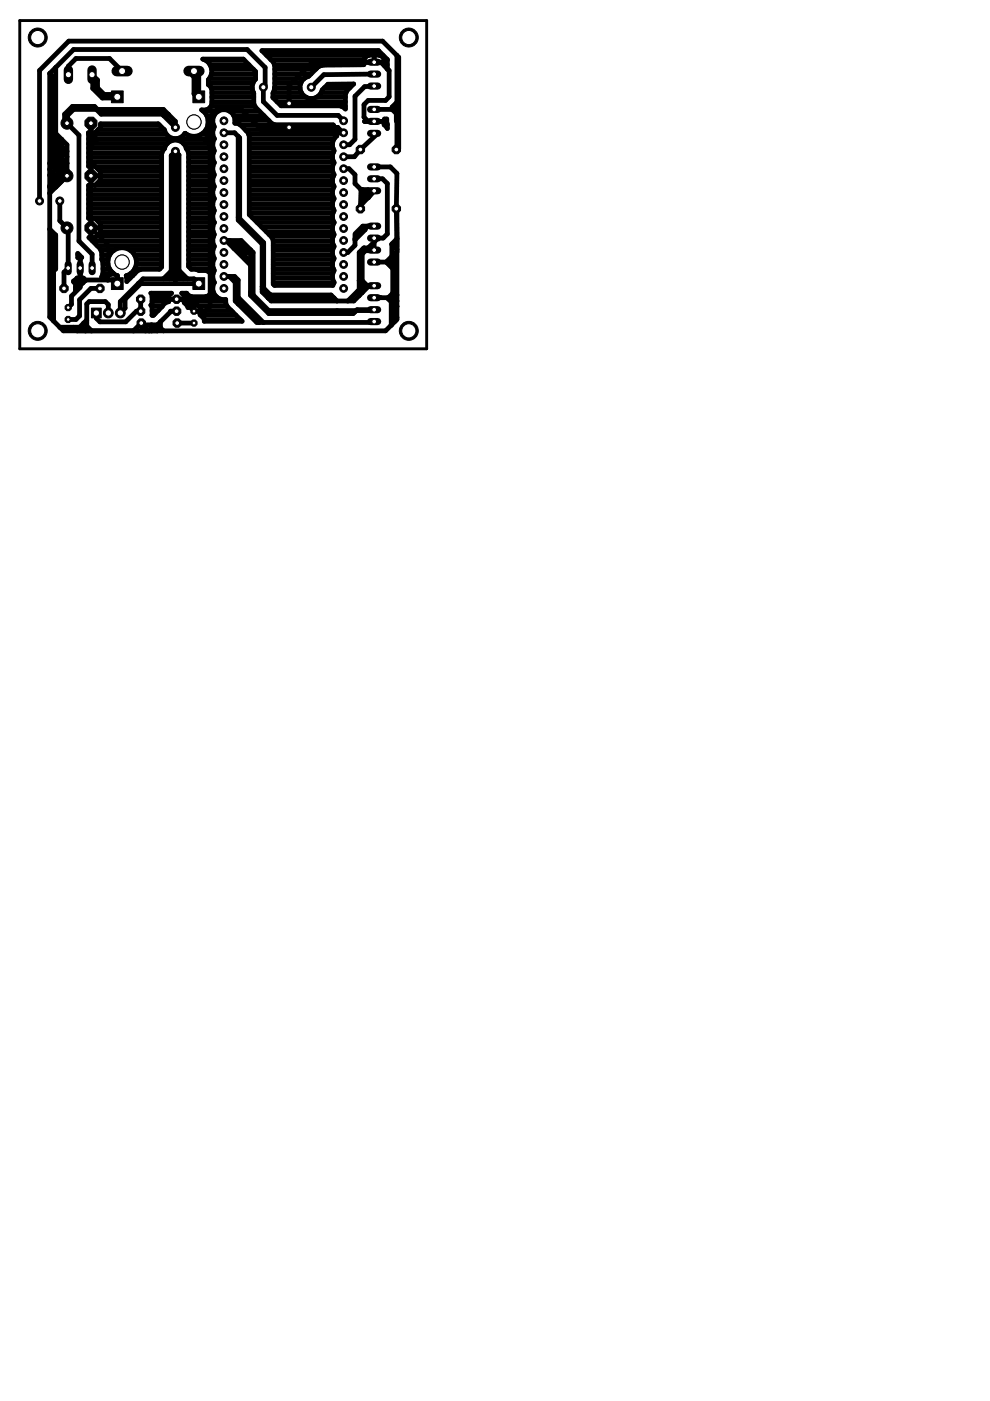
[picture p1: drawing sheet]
<svg xmlns="http://www.w3.org/2000/svg" width="210mm" height="297mm" viewBox="0 0 210 297" stroke-linecap="round" stroke-linejoin="round" font-family="sans-serif">
<g fill="none" stroke="#000" stroke-width="1">
<path d="M10.5 15.6v51.6l.9 .9M10.5 15.6l.7 .6v19.1M11.8 14.3l3.8-3.8h36.8l3.8 3.8v3.8l-.4 .4v3l3 3h12.9l1.2 1.1M11.8 14.3l-1.3 1.3M11.8 14.3v21.6M19.5 15.8l.8 .8v1.6l1.8 1.8h2.4l.1-.1 .3 .3v.3l-.3 .3h-2.9l-2-2v-2h.9l.1 .2v2.4l1.2 1.3h1.3M25.9 15.1l-2.7-2.7h-7.1l-1.6 1.6v1.8M41.3 14.9l-.2 .2v4.8l.5 .5v-4.8M41.5 15.5l.6 .6M41.6 16.8l-1.9-1.7 .2-.2h2.1l.1 .2v5.4M43.5 12.7h8.3M44.2 17.7h9.4"/>
<path d="M44.4 16.7h9.8M44.5 13.7h8.2M44.8 18.6h8.7M44.8 15.7h9.4M44.9 14.7h8.8M44.9 19.6h8.8M56.5 11.7h21.6M57.5 12.7h19.6M57.9 19.6h6M58.2 13.7h18.6M58.2 18.6h5.4M58.3 17.7h5.5"/>
<path d="M58.3 16.7h6.2M58.3 15.7h7.7M58.3 14.7h8.6M67.5 14.1h.1M68.1 19.6h5.3M68.2 13.8l9-.1a1.52 1.52 0 0 1 1.2-2h1.8a1.51 1.51 0 0 1 1.2 2.1l.7 .9v-2.1l-1.8-1.8h-24.8l2.5 2.4 .3 .7v4.6l-.4 1.3v.9l1.7 1.7h12.5l.8 .4 .3 .3v-3.1l.3-.7 1.5-1.5-5.5 .1-1.2 1.1a2.4 2.4 0 0 1-4 1.2 2.4 2.4 0 0 1 1.1-4l2.1-2.1M68.2 13.8h.1M68.2 13.8l-.7 .3M68.7 18.6h5.5M77 13.2h4.6M79.3 13.2l-13.2 .1-4.8 4.8v3.8M79.3 13.2l1.6 .1 1.6 1.6v5.6l-.8 .8h-3.6l-.9 .9v2.6l.9 .9"/>
<path d="M79.3 11.7l.1 .1M79.3 13.2h.1M79.3 11.7v1.5M79.3 12.7h.1M79.3 18.2l-2 .2-2 2v9.1l-1.2 1.2h-1.2M79.3 15.7l-10.6 .1-2.7 2.7M80.6 11.7h.6M81.5 13.7h.6M81.5 12.7h.6M84.2 11.8v19.8l-.2 .1 .5-.2v-19.4l-3.4-3.4h-66.5l-6.2 6.2v27.7M10.5 37.1l1.2 1.2M10.5 34.6l1.3 1.3"/>
<path d="M10.5 35.9l1.8 1.8M10.5 39.7h1.3M10.7 37.3h3.5M11.7 38.3l-1.2 1.1M11.8 35.9l.9 .9M11.8 28.3l1.3 1.2M12.3 37.7l-.6 .6M12.7 34.6l1.5 1.4-1.1 1.1M12.7 30.8h.2l1.3 1.3M12.7 33.4h.2l1.3 1.2h-1.1M13.1 29.5l-.4 .4v7.4l-.4 .4M13.1 29.5l1.1 1.2v6.6"/>
<path d="M13.1 29.5v7.8l-2.4 2.4M13.1 32.1l1.1 1.1M14.2 37.3l-3.7 3.7M18.8 34.4h15.5M18.8 33.4h15.5M18.8 32.4h15.5M18.8 31.4h16.1M18.8 30.4h16.7M18.8 29.4h26.6M18.8 28.5h16.5M19.3 37.3h.1M19.3 38.3h.1"/>
<path d="M19.3 29.5h25.3M19.3 28.3l1.3 1.2-1.3 1.3M19.3 36.3v.1M19.3 26.1v2.1M19.3 35.3v4M19.3 26.1h.1M19.3 35.3v.1M19.3 27.5h.1M19.3 26.5h.1M20.2 39.3h14.1M20.2 35.3h14.1M20.4 23.2l1 1h14.3l-.3 .3h-.8"/>
<path d="M20.8 27.5h14M21.1 38.3h13.2M21.2 36.3h13.1M21.3 37.3h-2M21.3 26.5h12.5M21.3 37.3h13M34.6 24.5v-.4l-.2-.3h-13.1l-1.3-1.2h-4.7l-1.6 1.6v1.4l3 3.1v22.4l2.8 2.8v2.9M34.6 24.5l2.6 2.5v-1.3l-2.6-2.5h-19l-1.3 1.3v1.5l-.1 .1M37.2 32.1v28M37.2 32.1l-.9 .9v25.7l-.4 .4M37.2 32.1l.8 .8v26.2M38.9 30.4h6.2"/>
<path d="M39.1 28.5h.5M39.5 31.4h5.7M40 32.4h5.3M40 39.3h5.3M40 38.3h5.1M40 37.3h5.3M40 36.3h5.2M40 35.3h5.1M40 34.4h5.4M40 33.4h5.1M42.7 28.5h2.4M43.1 23.6h3.2"/>
<path d="M43.7 27.5h1.5M43.8 24.5h1.6M44.1 26.5h1.2M44.1 26.3a3 3 0 0 1-4.9 2 2.4 2.4 0 0 1-2.4 1.1 2.4 2.4 0 0 1-2-1.9l-1.3-1.3h-12.2v.8l-1.2 1.2h-1.4l.1 7.1h1.3l1.2 1.1v1.7l-1.2 1.2h-1.3v7h1.3l1.2 1.2v1.7l-1.2 1.2h-1.2l2.4 2.4 .3 .7v1.5l.2 .6v2.4l-.3 .7h.7l.7 .7 .1-1 .4-.3h.9l-.3-.1M44.1 25.5a2.84 2.84 0 0 0-1.4-2.2 1.71 1.71 0 0 0 2.2-1.2v-3.1l-.2-.6-.5-.5v-1a2.63 2.63 0 0 0-1.2-4.4h8.6l2.6 2.7v1.6a2.32 2.32 0 0 0-.4 3v2.1l.3 .8 3.5 3.5 .8 .3M44.1 25.5h1M44.6 24.7l1.5-1.5h5l5 5h16.8M44.6 24.7v40.3l-1.1 1h-2.4M44.6 24.7l-.5 .4v2M44.6 28.5l-1.1 1v.3l1.1 1M44.7 22.6h9.4M44.9 21.6h8.9"/>
<path d="M44.9 20.6h8.9M45.4 29.4l-.3-.8v-.9l.3-.8a2.39 2.39 0 0 1 1.7-3.7 2.39 2.39 0 0 1 2.7 2.9l1.1 .3 1.7 1.7 .3 .7v16.7l4.7 4.8 .3 .7v9.2l.3 .3h12.4l.2-.6-.3-.8v-1l.3-.8-.3-.8v-.9l.3-.8-.3-.8v-.9M45.4 29.4l-.3 .8v1l.3 .8-.3 .8v.9l.3 .8-.3 .8v.9l.3 .8-.3 .8v1l.3 .8-.3 .8v.9l.3 .8-.3 .8v.9l.3 .8-.3 .8v1l.3 .8M47.5 28.2h2.2l1.1 1v17.2M48.6 23.6h6.4M49.6 24.5h6.4M49.8 25.5h7.1M50.5 28.9v17.8l5.4 5.4M51 26.5h19.7l.2 .4 .5 .6-.1 .5 .1 .8M52 27.5h19.4M52.7 28.5h18.6M52.9 39.3h17.8"/>
<path d="M52.9 38.3h17.6M52.9 37.3h17.8M52.9 36.3h17.6M52.9 35.3h17.6M52.9 34.4h17.9M52.9 33.4h17.6M52.9 32.4h17.8M52.9 31.4h17.7M52.9 30.4h17.6M52.9 29.4h17.9M54.9 27h16.7M57.9 20.6h7"/>
<path d="M58.8 21.6h14.4M60.2 28.2l1.1-1.2v1.2M60.7 27.6h-4l-.5 .6M61.4 27l1.2 1.2M62 27.6h8.8l.1 .1M67.1 20.6h6.1M71.4 28.8h.1M71.4 28.8a2.32 2.32 0 0 0-.6 3.2l-.3 .8v.9l.3 .8-.3 .8v.9l.3 .8-.3 .8v1l.3 .8-.3 .8v.9l.3 .8-.3 .8v.9l.3 .8-.3 .8v1l.3 .8-.3 .8v.9l.3 .8-.3 .8v1l.3 .8-.3 .8M71.6 27l1.1 1.2M71.6 27l-1.2 1.2M72.4 22.6h.8M72.9 35.8h1.1l1.3 1.2v1.9l1.2 1.3"/>
<path d="M79.3 23.2h4.9M79.3 35.4h3.5l1.4 1.4-.2 7.5M79.3 37.9h1.8l1 1v10.7l-.9 .9h-1.9M79.3 25.7l.1 .1M79.3 28.3l.5 .2-3.4 3.2-1.3 1.5h-2.2M81.5 25.2h.5l.1 2-.7-.8 .2-.5zM81.5 26.5h.6M81.6 25.5h.4M81.6 25.7l-4.3 .1M84 24.5h.2M84.2 21.7l-1.1 1v.5l.9 .9v1.5l.2 .1M10.5 48.6l1.3 1.2"/>
<path d="M11.8 49.8v7.2l-.4 .5M11.8 49.8l-.4 .5v17.8M12.7 42.6v4.2l1.8 1.8v8.2l-.9 .9v3.5M15.8 59.9h1.8M16.5 53.7l.8 .9h-.8zM16.5 54h.3M17 54.5v6.4l-1.8 1.9v1.7l-.7 .7M17 56.8v.1M17 58.9v.1M17 58h.1M17 57h.1M17 56h.1"/>
<path d="M17 55h.1M18.1 59.4l-2.1 2.2v-1.5l-.4-.5 .7-.7 .6 .2 .8-.2 .5 .5M18.8 46.2h15.5M18.8 45.2h15.5M18.8 44.2h15.5M18.8 43.2h15.5M18.8 42.2h15.5M18.8 41.3h15.5M18.8 40.3h15.5M19.3 46.3v4.1M19.3 48.3h.1M19.3 48.3h2"/>
<path d="M19.3 50.1h.1M19.3 49.1h.1M19.3 48.1v.1M19.3 47.2h.1M19.6 51.1h14.7M20.4 50.1h13.9M20.6 52.1h13.7M21 47.2h13.3M21.3 49.1h13M21.3 48.1h13M21.4 53h2.8M21.6 54h1.7"/>
<path d="M21.6 55h1.3M21.8 58h2.2M21.8 57h1.4M21.8 56h1.1M22.4 58.9h.5M24 58a3.1 3.1 0 0 1-.4-4.5 3.1 3.1 0 0 1 4.5 0 3.1 3.1 0 0 1-.4 4.5M24.9 58.9v.1M24.9 59.9v.1M24.9 58.4v1.7M26.9 58.9h.7M27.6 53h6.7M27.7 58h.9"/>
<path d="M28.2 58.4h.1M28.5 54h5.8M28.6 57h5.3M28.9 55h5.4M28.9 56h5.4M36.3 57.5l-1.7 1.6M38.8 59.1l-1.6-1.6h.9l1.6 1.6M40 56h5.1M40 55h5.4M40 54h5.1M40 53h5.1M40 52.1h5.4"/>
<path d="M40 51.1h5.1M40 50.1h5.3M40 49.1h5.2M40 48.1h5.1M40 47.2h5.4M40 46.2h5.1M40 45.2h5.2M40 44.2h5.3M40 43.2h5.1M40 42.2h5.4M40 41.3h5.1M40 40.3h5.2"/>
<path d="M40.5 57h4.8M44.6 58h.6M44.9 59.9h.5M44.9 58.9h.2M45.1 54l.3 .8-.3 .8v.9l.3 .8-.3 .8v1l.3 .8a2.38 2.38 0 0 0 .1 2.6 2.38 2.38 0 0 0 2.4 1v.7l.3 .8 3.1 3.1h-8v-.5l-.9-.9 .1-.2v-1.1l-.8-.9h-1.2l-.6 .7v-.2l-.8-.8v-1.5l-.6-.5h1.1l.4 .5 .6 .2h3.1l.5-.2 .5-.5 .2-.5v-3.1l-.2-.6-.5-.4-.5-.2h-1.5l-.7-.3h-.9l-.6-.6v-24.1l-.3-.7a2.47 2.47 0 0 0-2.4-2 2.47 2.47 0 0 0-2.5 1.9l-.5 1v24l-.5 .5h-3.9l-.7 .3-2.3 2.3-.1-1.2 .9-.5M45.1 53.1v.9M45.4 47.2l-.3 .8v.9l.3 .8-.3 .8v1l.3 .8-.3 .8M47.5 51h3.6l2.6 2.5v9M47.5 58.6h2.2l.8 .8v5.1M47.9 51l1.7 1.7M48.6 51l.7 .7M48.6 58.6l1.3 1.3v3.9l4.5 4.6h25l-.1-.2"/>
<path d="M49.3 51.7l3.2 3.2h.6M49.3 51.7h1.8l.4 .3M49.6 52.7l3.5 3.5M49.6 52.7h2.5M50.5 46l5.4 5.4v10.2M51.5 52l.6 .7M51.5 52v.7l.3 .3M51.8 53l-.6 .6M52.1 52.7l.3 .3M52.4 53l.7 .7M52.4 53v.7l-.6-.7M52.9 45.2h17.7"/>
<path d="M52.9 44.2h17.8M52.9 43.2h17.6M52.9 42.2h17.9M52.9 41.3h17.6M52.9 40.3h17.6M53.1 53v9.6l3.9 3.9h17.9l.8-.8h3.6l.1 .1h-22.4l-3.3-3.3M53.5 46.2h17M54.5 47.2h16.3M55.5 48.1h15M55.6 51.8v10.1l1.9 1.9h17.5l3.3-3.2M56.5 49.1h14.1M57.4 50.1h13.3"/>
<path d="M57.9 59.9h12.9M57.9 58.9h12.6M57.9 58h12.7M57.9 57h12.8M57.9 56h12.6M57.9 55h12.8M57.9 54h12.6M57.9 53h12.6M57.9 52.1h12.9M57.9 51.1h12.6M75.3 49.8v2.2l-1.6 1.5h-.8M76.3 59.4l-.1 .1"/>
<path d="M76.5 40.2h1.6v1.8l1.2-1.6M76.5 40.2l-.1 4.1M76.8 59.5l1.1 1.1h1.4l-2.4-.1-.1 .1M76.8 40.2l.6 .6v1.6M77.2 53.1l-.4 .4v8.5M77.2 52.6l-.4 .5h2.7l-.2-.1M77.4 48.5v.2l-2.1 2.2M77.9 40.4h1.4M77.9 47.9l-2.6 2.7M78.1 41.7l-1.6 1.5-.1 1.1M79.3 55.6h4.4l.1 .1M79.3 50.5v2.5"/>
<path d="M79.3 40.4l-2.8 3.1-.1 .8M79.3 53l-.2-.4h-2l-.9 .9v9.2M79.3 50.5l.3 .6-2.8 2.7M79.3 47.9h-2.4l-1.6 1.7M82.4 55.6l1.4 1.4M83.1 51.8l1.1 1.1M83.3 56.5v5.7M83.8 53.8v14.3M83.8 53.8l-1.9 1.8 1.9 1.9M83.8 54.9l-.7 .7M84 44.3l.2 6.3M84 44.3l.2 .2"/>
<path d="M84.2 45v22.7l-2.5 2.4h-68.3l-.7-.7M84.2 50.6v2.8l-.4 .4M84.2 50.6l-1.1 1.1v2.7M11.4 68.1l1.3 1.3M15.6 69.4l.8 .7M16 60.9h.6M17 60l.6-.6h6.5l.8 .8M17.8 68.5l1.6 1.6M18.4 67.9l-1.5 1.5M21.2 61.2h-1.9l-2.4 2.4v3.4l-.8 .7h-1.6M23 66.4v-1.8l-.7-.7h-3.4l-.5 .6v5.4l-.3 .2-.7-.7h-4.7M29.3 60.1h12.8l-1-1h-10.8l-4.8 4.8v2.5l1-1.1v-1.9l3.3-3.3"/>
<path d="M29.8 63.4v2.6h-.9l-2.3 2.2h-5.4l-.8-.7v-1.1M30 68.5v.8l.8 .8M30 68.5l-1.7 1.6M30 68.5l1.6 1.6 .5-.5v-.7M30.3 68.9h3.1l1.2 1.2M32.1 64.9h2.3M32.2 65.8h1.3M32.2 63.9h3.6M32.2 62.9h3.6M34 68.2l-1.9 1.9M34 68.2v1.3l-.6 .6M35.8 63.4h3.3"/>
<path d="M35.8 63.9v-1.2l.6-.5h-4.4l.2 .2v2l-.2 .3 .2 .3v1.8h.4M35.8 63.9v.1M35.8 63.9l-.8 .3-2.5 2.6M37.4 66h-1.2l-2.2 2.2M37.4 63.4l.1 .1M37.6 68.5h3.5M38.6 63.4l2.5 2.6M39.1 63.9h8.8M39.1 62.9h1.5M39.8 64.9h.4M41.1 64.5v1.5M41.1 65.8v.1"/>
<path d="M41.1 64.9h.1M42 64.9h6.1M42.5 66.8h7.5M42.5 65.8h6.5M43.3 67.8h7.7M43.7 62.9h2.2M44.8 61.9h.4M44.9 60.9h.2M50.5 63.8l4.4 4.6M50.5 63.1l5.3 5.3M53.1 62l.6 .5M55.6 60.8l1.8 1.7h12.8l1.3 1.3"/>
<path d="M55.6 61.3l1.9 1.9M57.5 62.5l-.6 .7h13.9M76.2 61.7h-.3l-2.2 2.1M80.7 63.1h-1.4h4.2l.7 .7M82.3 63.1l.7 .7M82.3 63.1v.3l1.5 1.4M82.6 63.1l1.6 1.9-1.2-1.2M83 68.9v.1M83 63.8v5.1M83.8 61.7l-1.5 1.4M84 62.4l.2 .1M84.2 67.4l-.4 .3"/>
</g>
<path d="M19.3 26.1v22.2l3.7 3.7v4.8l1.9 1.9v1.4l-.8 .8M17 56.8v1.3" fill="none" stroke="#000" stroke-width=".83"/>
<circle cx="14.2" cy="26.1" r="1.27" fill="#000" stroke="#000" stroke-width=".21"/>
<circle cx="14.2" cy="26.1" r=".51" fill="#fff" stroke="#000" stroke-width=".21"/>
<circle cx="19.3" cy="26.1" r="1.38" fill="#000" stroke="#000" stroke-width=".21"/>
<circle cx="19.3" cy="26.1" r=".51" fill="#fff" stroke="#000" stroke-width=".21"/>
<circle cx="14.2" cy="37.3" r="1.27" fill="#000" stroke="#000" stroke-width=".21"/>
<circle cx="14.2" cy="37.3" r=".51" fill="#fff" stroke="#000" stroke-width=".21"/>
<circle cx="19.3" cy="37.3" r="1.38" fill="#000" stroke="#000" stroke-width=".21"/>
<circle cx="19.3" cy="37.3" r=".51" fill="#fff" stroke="#000" stroke-width=".21"/>
<circle cx="14.2" cy="48.3" r="1.27" fill="#000" stroke="#000" stroke-width=".21"/>
<circle cx="14.2" cy="48.3" r=".51" fill="#fff" stroke="#000" stroke-width=".21"/>
<circle cx="19.3" cy="48.3" r="1.38" fill="#000" stroke="#000" stroke-width=".21"/>
<circle cx="19.3" cy="48.3" r=".51" fill="#fff" stroke="#000" stroke-width=".21"/>
<path d="M40 15.1h2.2" fill="none" stroke="#000" stroke-width="2.3"/>
<circle cx="41.1" cy="15.1" r=".74" fill="#fff" stroke="#000" stroke-width=".21"/>
<path d="M24.8 15.1h2.2" fill="none" stroke="#000" stroke-width="2.3"/>
<circle cx="25.9" cy="15.1" r=".74" fill="#fff" stroke="#000" stroke-width=".21"/>
<path d="M78.6 35.4h1.5" fill="none" stroke="#000" stroke-width="1.5"/>
<circle cx="79.3" cy="35.4" r=".51" fill="#fff" stroke="#000" stroke-width=".21"/>
<path d="M78.6 37.9h1.5" fill="none" stroke="#000" stroke-width="1.5"/>
<circle cx="79.3" cy="37.9" r=".51" fill="#fff" stroke="#000" stroke-width=".21"/>
<path d="M78.6 40.4h1.5" fill="none" stroke="#000" stroke-width="1.5"/>
<circle cx="79.3" cy="40.4" r=".51" fill="#fff" stroke="#000" stroke-width=".21"/>
<path d="M19.5 56.1v1.5" fill="none" stroke="#000" stroke-width="1.5"/>
<circle cx="19.5" cy="56.8" r=".51" fill="#fff" stroke="#000" stroke-width=".21"/>
<path d="M17 56.1v1.5" fill="none" stroke="#000" stroke-width="1.5"/>
<circle cx="17" cy="56.8" r=".51" fill="#fff" stroke="#000" stroke-width=".21"/>
<path d="M14.5 56.1v1.5" fill="none" stroke="#000" stroke-width="1.5"/>
<circle cx="14.5" cy="56.8" r=".51" fill="#fff" stroke="#000" stroke-width=".21"/>
<path d="M78.6 60.6h1.5" fill="none" stroke="#000" stroke-width="1.5"/>
<circle cx="79.3" cy="60.6" r=".51" fill="#fff" stroke="#000" stroke-width=".21"/>
<path d="M78.6 63.1h1.5" fill="none" stroke="#000" stroke-width="1.5"/>
<circle cx="79.3" cy="63.1" r=".51" fill="#fff" stroke="#000" stroke-width=".21"/>
<path d="M78.6 65.7h1.5" fill="none" stroke="#000" stroke-width="1.5"/>
<circle cx="79.3" cy="65.7" r=".51" fill="#fff" stroke="#000" stroke-width=".21"/>
<path d="M78.6 68.2h1.5" fill="none" stroke="#000" stroke-width="1.5"/>
<circle cx="79.3" cy="68.2" r=".51" fill="#fff" stroke="#000" stroke-width=".21"/>
<circle cx="41.1" cy="68.5" r=".71" fill="#000" stroke="#000" stroke-width=".21"/>
<circle cx="41.1" cy="68.5" r=".4" fill="#fff" stroke="#000" stroke-width=".21"/>
<circle cx="41.1" cy="66" r=".71" fill="#000" stroke="#000" stroke-width=".21"/>
<circle cx="41.1" cy="66" r=".4" fill="#fff" stroke="#000" stroke-width=".21"/>
<circle cx="14.5" cy="67.7" r=".71" fill="#000" stroke="#000" stroke-width=".21"/>
<circle cx="14.5" cy="67.7" r=".4" fill="#fff" stroke="#000" stroke-width=".21"/>
<circle cx="14.5" cy="65.2" r=".71" fill="#000" stroke="#000" stroke-width=".21"/>
<circle cx="14.5" cy="65.2" r=".4" fill="#fff" stroke="#000" stroke-width=".21"/>
<circle cx="76.4" cy="31.7" r=".96" fill="#000" stroke="#000" stroke-width=".21"/>
<circle cx="76.4" cy="31.7" r=".51" fill="#fff" stroke="#000" stroke-width=".21"/>
<circle cx="84" cy="31.7" r=".96" fill="#000" stroke="#000" stroke-width=".21"/>
<circle cx="84" cy="31.7" r=".51" fill="#fff" stroke="#000" stroke-width=".21"/>
<circle cx="84" cy="44.3" r=".96" fill="#000" stroke="#000" stroke-width=".21"/>
<circle cx="84" cy="44.3" r=".51" fill="#fff" stroke="#000" stroke-width=".21"/>
<circle cx="76.4" cy="44.3" r=".96" fill="#000" stroke="#000" stroke-width=".21"/>
<circle cx="76.4" cy="44.3" r=".51" fill="#fff" stroke="#000" stroke-width=".21"/>
<circle cx="37.6" cy="68.5" r=".96" fill="#000" stroke="#000" stroke-width=".21"/>
<circle cx="37.6" cy="68.5" r=".51" fill="#fff" stroke="#000" stroke-width=".21"/>
<circle cx="30" cy="68.5" r=".96" fill="#000" stroke="#000" stroke-width=".21"/>
<circle cx="30" cy="68.5" r=".51" fill="#fff" stroke="#000" stroke-width=".21"/>
<circle cx="29.8" cy="66" r=".96" fill="#000" stroke="#000" stroke-width=".21"/>
<circle cx="29.8" cy="66" r=".51" fill="#fff" stroke="#000" stroke-width=".21"/>
<circle cx="37.4" cy="66" r=".96" fill="#000" stroke="#000" stroke-width=".21"/>
<circle cx="37.4" cy="66" r=".51" fill="#fff" stroke="#000" stroke-width=".21"/>
<circle cx="29.8" cy="63.4" r=".96" fill="#000" stroke="#000" stroke-width=".21"/>
<circle cx="29.8" cy="63.4" r=".51" fill="#fff" stroke="#000" stroke-width=".21"/>
<circle cx="37.4" cy="63.4" r=".96" fill="#000" stroke="#000" stroke-width=".21"/>
<circle cx="37.4" cy="63.4" r=".51" fill="#fff" stroke="#000" stroke-width=".21"/>
<path d="M78.6 23.2h1.5" fill="none" stroke="#000" stroke-width="1.5"/>
<circle cx="79.3" cy="23.2" r=".51" fill="#fff" stroke="#000" stroke-width=".21"/>
<path d="M78.6 25.7h1.5" fill="none" stroke="#000" stroke-width="1.5"/>
<circle cx="79.3" cy="25.7" r=".51" fill="#fff" stroke="#000" stroke-width=".21"/>
<path d="M78.6 28.3h1.5" fill="none" stroke="#000" stroke-width="1.5"/>
<circle cx="79.3" cy="28.3" r=".51" fill="#fff" stroke="#000" stroke-width=".21"/>
<path d="M78.6 13.2h1.5" fill="none" stroke="#000" stroke-width="1.5"/>
<circle cx="79.3" cy="13.2" r=".51" fill="#fff" stroke="#000" stroke-width=".21"/>
<path d="M78.6 15.7h1.5" fill="none" stroke="#000" stroke-width="1.5"/>
<circle cx="79.3" cy="15.7" r=".51" fill="#fff" stroke="#000" stroke-width=".21"/>
<path d="M78.6 18.2h1.5" fill="none" stroke="#000" stroke-width="1.5"/>
<circle cx="79.3" cy="18.2" r=".51" fill="#fff" stroke="#000" stroke-width=".21"/>
<circle cx="72.9" cy="25.6" r=".83" fill="#000" stroke="#000" stroke-width=".21"/>
<circle cx="72.9" cy="25.6" r=".51" fill="#fff" stroke="#000" stroke-width=".21"/>
<circle cx="72.9" cy="28.2" r=".83" fill="#000" stroke="#000" stroke-width=".21"/>
<circle cx="72.9" cy="28.2" r=".51" fill="#fff" stroke="#000" stroke-width=".21"/>
<circle cx="72.9" cy="30.7" r=".83" fill="#000" stroke="#000" stroke-width=".21"/>
<circle cx="72.9" cy="30.7" r=".51" fill="#fff" stroke="#000" stroke-width=".21"/>
<circle cx="72.9" cy="33.2" r=".83" fill="#000" stroke="#000" stroke-width=".21"/>
<circle cx="72.9" cy="33.2" r=".51" fill="#fff" stroke="#000" stroke-width=".21"/>
<circle cx="72.9" cy="35.8" r=".83" fill="#000" stroke="#000" stroke-width=".21"/>
<circle cx="72.9" cy="35.8" r=".51" fill="#fff" stroke="#000" stroke-width=".21"/>
<circle cx="72.9" cy="38.3" r=".83" fill="#000" stroke="#000" stroke-width=".21"/>
<circle cx="72.9" cy="38.3" r=".51" fill="#fff" stroke="#000" stroke-width=".21"/>
<circle cx="72.9" cy="40.8" r=".83" fill="#000" stroke="#000" stroke-width=".21"/>
<circle cx="72.9" cy="40.8" r=".51" fill="#fff" stroke="#000" stroke-width=".21"/>
<circle cx="72.9" cy="43.4" r=".83" fill="#000" stroke="#000" stroke-width=".21"/>
<circle cx="72.9" cy="43.4" r=".51" fill="#fff" stroke="#000" stroke-width=".21"/>
<circle cx="72.9" cy="45.9" r=".83" fill="#000" stroke="#000" stroke-width=".21"/>
<circle cx="72.9" cy="45.9" r=".51" fill="#fff" stroke="#000" stroke-width=".21"/>
<circle cx="72.9" cy="48.5" r=".83" fill="#000" stroke="#000" stroke-width=".21"/>
<circle cx="72.9" cy="48.5" r=".51" fill="#fff" stroke="#000" stroke-width=".21"/>
<circle cx="72.9" cy="51" r=".83" fill="#000" stroke="#000" stroke-width=".21"/>
<circle cx="72.9" cy="51" r=".51" fill="#fff" stroke="#000" stroke-width=".21"/>
<circle cx="72.9" cy="53.5" r=".83" fill="#000" stroke="#000" stroke-width=".21"/>
<circle cx="72.9" cy="53.5" r=".51" fill="#fff" stroke="#000" stroke-width=".21"/>
<circle cx="72.9" cy="56.1" r=".83" fill="#000" stroke="#000" stroke-width=".21"/>
<circle cx="72.9" cy="56.1" r=".51" fill="#fff" stroke="#000" stroke-width=".21"/>
<circle cx="72.9" cy="58.6" r=".83" fill="#000" stroke="#000" stroke-width=".21"/>
<circle cx="72.9" cy="58.6" r=".51" fill="#fff" stroke="#000" stroke-width=".21"/>
<circle cx="72.9" cy="61.2" r=".83" fill="#000" stroke="#000" stroke-width=".21"/>
<circle cx="72.9" cy="61.2" r=".51" fill="#fff" stroke="#000" stroke-width=".21"/>
<circle cx="47.5" cy="25.6" r=".83" fill="#000" stroke="#000" stroke-width=".21"/>
<circle cx="47.5" cy="25.6" r=".51" fill="#fff" stroke="#000" stroke-width=".21"/>
<circle cx="47.5" cy="28.2" r=".83" fill="#000" stroke="#000" stroke-width=".21"/>
<circle cx="47.5" cy="28.2" r=".51" fill="#fff" stroke="#000" stroke-width=".21"/>
<circle cx="47.5" cy="30.7" r=".83" fill="#000" stroke="#000" stroke-width=".21"/>
<circle cx="47.5" cy="30.7" r=".51" fill="#fff" stroke="#000" stroke-width=".21"/>
<circle cx="47.5" cy="33.2" r=".83" fill="#000" stroke="#000" stroke-width=".21"/>
<circle cx="47.5" cy="33.2" r=".51" fill="#fff" stroke="#000" stroke-width=".21"/>
<circle cx="47.5" cy="35.8" r=".83" fill="#000" stroke="#000" stroke-width=".21"/>
<circle cx="47.5" cy="35.8" r=".51" fill="#fff" stroke="#000" stroke-width=".21"/>
<circle cx="47.5" cy="38.3" r=".83" fill="#000" stroke="#000" stroke-width=".21"/>
<circle cx="47.5" cy="38.3" r=".51" fill="#fff" stroke="#000" stroke-width=".21"/>
<circle cx="47.5" cy="40.8" r=".83" fill="#000" stroke="#000" stroke-width=".21"/>
<circle cx="47.5" cy="40.8" r=".51" fill="#fff" stroke="#000" stroke-width=".21"/>
<circle cx="47.5" cy="43.4" r=".83" fill="#000" stroke="#000" stroke-width=".21"/>
<circle cx="47.5" cy="43.4" r=".51" fill="#fff" stroke="#000" stroke-width=".21"/>
<circle cx="47.5" cy="45.9" r=".83" fill="#000" stroke="#000" stroke-width=".21"/>
<circle cx="47.5" cy="45.9" r=".51" fill="#fff" stroke="#000" stroke-width=".21"/>
<circle cx="47.5" cy="48.5" r=".83" fill="#000" stroke="#000" stroke-width=".21"/>
<circle cx="47.5" cy="48.5" r=".51" fill="#fff" stroke="#000" stroke-width=".21"/>
<circle cx="47.5" cy="51" r=".83" fill="#000" stroke="#000" stroke-width=".21"/>
<circle cx="47.5" cy="51" r=".51" fill="#fff" stroke="#000" stroke-width=".21"/>
<circle cx="47.5" cy="53.5" r=".83" fill="#000" stroke="#000" stroke-width=".21"/>
<circle cx="47.5" cy="53.5" r=".51" fill="#fff" stroke="#000" stroke-width=".21"/>
<circle cx="47.5" cy="56.1" r=".83" fill="#000" stroke="#000" stroke-width=".21"/>
<circle cx="47.5" cy="56.1" r=".51" fill="#fff" stroke="#000" stroke-width=".21"/>
<circle cx="47.5" cy="58.6" r=".83" fill="#000" stroke="#000" stroke-width=".21"/>
<circle cx="47.5" cy="58.6" r=".51" fill="#fff" stroke="#000" stroke-width=".21"/>
<circle cx="47.5" cy="61.2" r=".83" fill="#000" stroke="#000" stroke-width=".21"/>
<circle cx="47.5" cy="61.2" r=".51" fill="#fff" stroke="#000" stroke-width=".21"/>
<path d="M40.9 19.3h2.5v2.5h-2.5z" fill="#000" stroke="#000" stroke-width=".21"/>
<circle cx="42.1" cy="20.5" r=".74" fill="#fff" stroke="#000" stroke-width=".21"/>
<path d="M23.6 19.3h2.5v2.5h-2.5z" fill="#000" stroke="#000" stroke-width=".21"/>
<circle cx="24.9" cy="20.5" r=".74" fill="#fff" stroke="#000" stroke-width=".21"/>
<path d="M23.6 58.9h2.5v2.5h-2.5z" fill="#000" stroke="#000" stroke-width=".21"/>
<circle cx="24.9" cy="60.1" r=".74" fill="#fff" stroke="#000" stroke-width=".21"/>
<path d="M40.9 58.9h2.5v2.5h-2.5z" fill="#000" stroke="#000" stroke-width=".21"/>
<circle cx="42.1" cy="60.1" r=".74" fill="#fff" stroke="#000" stroke-width=".21"/>
<path d="M19.4 65.3h2.1v2.1h-2.1z" fill="#000" stroke="#000" stroke-width=".21"/>
<circle cx="20.4" cy="66.4" r=".68" fill="#fff" stroke="#000" stroke-width=".21"/>
<circle cx="23" cy="66.4" r="1.04" fill="#000" stroke="#000" stroke-width=".21"/>
<circle cx="23" cy="66.4" r=".68" fill="#fff" stroke="#000" stroke-width=".21"/>
<circle cx="25.5" cy="66.4" r="1.04" fill="#000" stroke="#000" stroke-width=".21"/>
<circle cx="25.5" cy="66.4" r=".68" fill="#fff" stroke="#000" stroke-width=".21"/>
<path d="M14.5 14.8v2" fill="none" stroke="#000" stroke-width="2"/>
<circle cx="14.5" cy="15.8" r=".66" fill="#fff" stroke="#000" stroke-width=".21"/>
<path d="M19.5 14.8v2" fill="none" stroke="#000" stroke-width="2"/>
<circle cx="19.5" cy="15.8" r=".66" fill="#fff" stroke="#000" stroke-width=".21"/>
<circle cx="21.2" cy="61.2" r=".96" fill="#000" stroke="#000" stroke-width=".21"/>
<circle cx="21.2" cy="61.2" r=".51" fill="#fff" stroke="#000" stroke-width=".21"/>
<circle cx="13.6" cy="61.2" r=".96" fill="#000" stroke="#000" stroke-width=".21"/>
<circle cx="13.6" cy="61.2" r=".51" fill="#fff" stroke="#000" stroke-width=".21"/>
<path d="M78.6 47.9h1.5" fill="none" stroke="#000" stroke-width="1.5"/>
<circle cx="79.3" cy="47.9" r=".51" fill="#fff" stroke="#000" stroke-width=".21"/>
<path d="M78.6 50.5h1.5" fill="none" stroke="#000" stroke-width="1.5"/>
<circle cx="79.3" cy="50.5" r=".51" fill="#fff" stroke="#000" stroke-width=".21"/>
<path d="M78.6 53h1.5" fill="none" stroke="#000" stroke-width="1.5"/>
<circle cx="79.3" cy="53" r=".51" fill="#fff" stroke="#000" stroke-width=".21"/>
<path d="M78.6 55.6h1.5" fill="none" stroke="#000" stroke-width="1.5"/>
<circle cx="79.3" cy="55.6" r=".51" fill="#fff" stroke="#000" stroke-width=".21"/>
<circle cx="55.8" cy="18.5" r=".85" fill="#000" stroke="#000" stroke-width=".21"/>
<circle cx="55.8" cy="18.5" r=".55" fill="#fff" stroke="#000" stroke-width=".21"/>
<circle cx="66" cy="18.5" r=".85" fill="#000" stroke="#000" stroke-width=".21"/>
<circle cx="66" cy="18.5" r=".55" fill="#fff" stroke="#000" stroke-width=".21"/>
<circle cx="37.2" cy="27" r=".85" fill="#000" stroke="#000" stroke-width=".21"/>
<circle cx="37.2" cy="27" r=".51" fill="#fff" stroke="#000" stroke-width=".21"/>
<circle cx="37.2" cy="32.1" r=".85" fill="#000" stroke="#000" stroke-width=".21"/>
<circle cx="37.2" cy="32.1" r=".51" fill="#fff" stroke="#000" stroke-width=".21"/>
<circle cx="12.7" cy="42.6" r=".85" fill="#000" stroke="#000" stroke-width=".21"/>
<circle cx="12.7" cy="42.6" r=".51" fill="#fff" stroke="#000" stroke-width=".21"/>
<circle cx="8.4" cy="42.6" r=".85" fill="#000" stroke="#000" stroke-width=".21"/>
<circle cx="8.4" cy="42.6" r=".51" fill="#fff" stroke="#000" stroke-width=".21"/>
<circle cx="61.3" cy="21.9" r=".85" fill="#000" stroke="#000" stroke-width=".21"/>
<circle cx="61.3" cy="21.9" r=".51" fill="#fff" stroke="#000" stroke-width=".21"/>
<circle cx="61.3" cy="27" r=".85" fill="#000" stroke="#000" stroke-width=".21"/>
<circle cx="61.3" cy="27" r=".51" fill="#fff" stroke="#000" stroke-width=".21"/>
<circle cx="8" cy="8" r="2.01" fill="#000" stroke="#000" stroke-width=".21"/>
<circle cx="8" cy="8" r="1.5" fill="#fff" stroke="#000" stroke-width=".21"/>
<circle cx="86.7" cy="8" r="2.01" fill="#000" stroke="#000" stroke-width=".21"/>
<circle cx="86.7" cy="8" r="1.5" fill="#fff" stroke="#000" stroke-width=".21"/>
<circle cx="86.7" cy="70.1" r="2.01" fill="#000" stroke="#000" stroke-width=".21"/>
<circle cx="86.7" cy="70.1" r="1.5" fill="#fff" stroke="#000" stroke-width=".21"/>
<circle cx="8" cy="70.1" r="2.01" fill="#000" stroke="#000" stroke-width=".21"/>
<circle cx="8" cy="70.1" r="1.5" fill="#fff" stroke="#000" stroke-width=".21"/>
<path d="M4.2 4.4h86.3v69.6h-86.3z" fill="none" stroke="#000" stroke-width=".61"/>
<circle cx="41.1" cy="25.9" r="1.5" fill="none" stroke="#000" stroke-width=".21"/>
<circle cx="41.1" cy="25.9" r="1.5" fill="#fff" stroke="#000" stroke-width=".21"/>
<circle cx="25.9" cy="55.6" r="1.5" fill="none" stroke="#000" stroke-width=".21"/>
<circle cx="25.9" cy="55.6" r="1.5" fill="#fff" stroke="#000" stroke-width=".21"/>
</svg>
